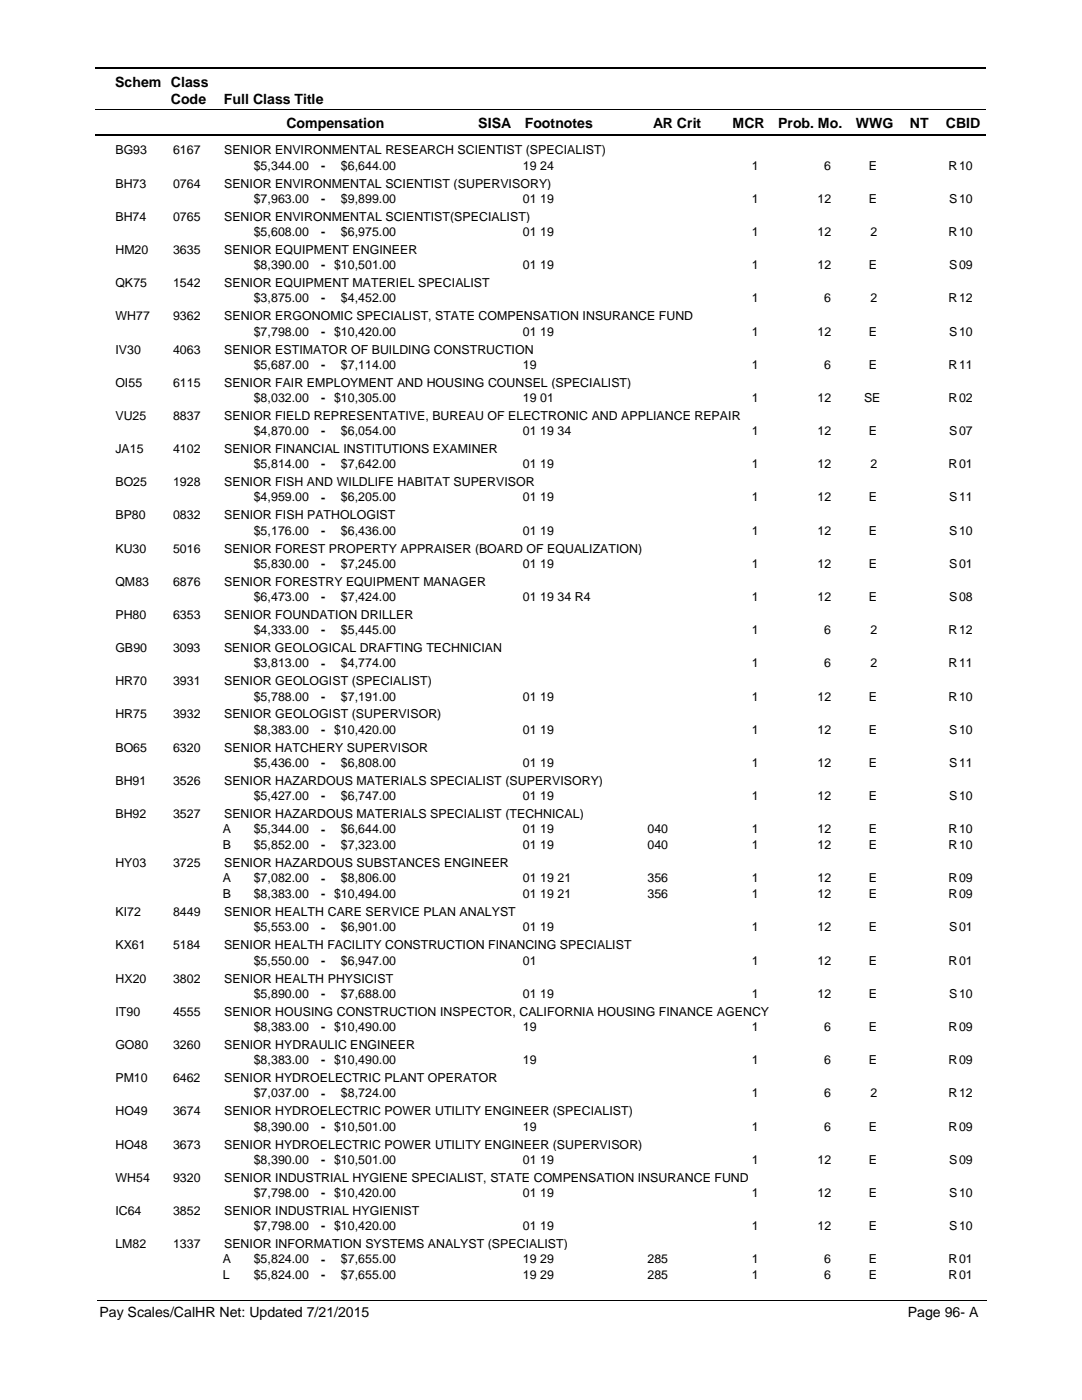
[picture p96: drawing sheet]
<svg xmlns="http://www.w3.org/2000/svg" width="216mm" height="279mm" viewBox="0 0 216 279" stroke-linecap="round" stroke-linejoin="round" font-family="sans-serif">
<defs><g id="words">
<g font-size="2.8">
<text x="23" y="17.3">Schem Class</text>
<text x="34.1" y="20.7">Code</text>
<text x="44.7" y="20.7">Full Class Title</text>
<text x="57.2" y="25.6">Compensation</text>
<text x="95.4" y="25.6">SISA</text>
<text x="104.7" y="25.6">Footnotes</text>
<text x="130.3" y="25.6">AR Crit</text>
<text x="146.2" y="25.6">MCR</text>
<text x="155.3" y="25.6">Prob. Mo.</text>
<text x="170.8" y="25.6">WWG</text>
<text x="181.5" y="25.6">NT</text>
<text x="188.7" y="25.6">CBID</text>
<text x="19.9" y="262.9">Pay Scales/CalHR Net: Updated 7/21/2015</text>
<text x="181.1" y="262.9">Page 96- A</text>
</g>
<g font-size="2.5">
<text x="23" y="30.8">BG93</text>
<text x="34.5" y="30.8">6167</text>
<text x="44.7" y="30.8">SENIOR ENVIRONMENTAL RESEARCH SCIENTIST (SPECIALIST)</text>
<text x="50.6" y="33.9">$5,344.00</text>
<text x="64.1" y="33.9">-</text>
<text x="68" y="33.9">$6,644.00</text>
<text x="104.3" y="33.9">19 24</text>
<text x="150" y="33.9">1</text>
<text x="164.5" y="33.9">6</text>
<text x="173.4" y="33.9">E</text>
<text x="189.3" y="33.9">R</text>
<text x="191.4" y="33.9">10</text>
<text x="23" y="37.4">BH73</text>
<text x="34.5" y="37.4">0764</text>
<text x="44.7" y="37.4">SENIOR ENVIRONMENTAL SCIENTIST (SUPERVISORY)</text>
<text x="50.6" y="40.5">$7,963.00</text>
<text x="64.1" y="40.5">-</text>
<text x="68" y="40.5">$9,899.00</text>
<text x="104.3" y="40.5">01 19</text>
<text x="150" y="40.5">1</text>
<text x="163.1" y="40.5">12</text>
<text x="173.4" y="40.5">E</text>
<text x="189.4" y="40.5">S</text>
<text x="191.4" y="40.5">10</text>
<text x="23" y="44">BH74</text>
<text x="34.5" y="44">0765</text>
<text x="44.7" y="44">SENIOR ENVIRONMENTAL SCIENTIST(SPECIALIST)</text>
<text x="50.6" y="47.1">$5,608.00</text>
<text x="64.1" y="47.1">-</text>
<text x="68" y="47.1">$6,975.00</text>
<text x="104.3" y="47.1">01 19</text>
<text x="150" y="47.1">1</text>
<text x="163.1" y="47.1">12</text>
<text x="173.7" y="47.1">2</text>
<text x="189.3" y="47.1">R</text>
<text x="191.4" y="47.1">10</text>
<text x="23" y="50.7">HM20</text>
<text x="34.5" y="50.7">3635</text>
<text x="44.7" y="50.7">SENIOR EQUIPMENT ENGINEER</text>
<text x="50.6" y="53.7">$8,390.00</text>
<text x="64.1" y="53.8">- $10,501.00</text>
<text x="104.3" y="53.7">01 19</text>
<text x="150" y="53.7">1</text>
<text x="163.1" y="53.7">12</text>
<text x="173.4" y="53.7">E</text>
<text x="189.4" y="53.7">S</text>
<text x="191.4" y="53.7">09</text>
<text x="23" y="57.3">QK75</text>
<text x="34.5" y="57.3">1542</text>
<text x="44.7" y="57.3">SENIOR EQUIPMENT MATERIEL SPECIALIST</text>
<text x="23" y="63.9">WH77</text>
<text x="34.5" y="63.9">9362</text>
<text x="44.7" y="63.9">SENIOR ERGONOMIC SPECIALIST, STATE COMPENSATION INSURANCE FUND</text>
<text x="50.6" y="60.3">$3,875.00</text>
<text x="64.1" y="60.4">-</text>
<text x="68" y="60.3">$4,452.00</text>
<text x="150" y="60.3">1</text>
<text x="164.5" y="60.3">6</text>
<text x="173.7" y="60.3">2</text>
<text x="189.3" y="60.3">R</text>
<text x="191.4" y="60.3">12</text>
<text x="23" y="70.5">IV30</text>
<text x="34.5" y="70.5">4063</text>
<text x="44.7" y="70.5">SENIOR ESTIMATOR OF BUILDING CONSTRUCTION</text>
<text x="50.6" y="67">$7,798.00</text>
<text x="64.1" y="67">- $10,420.00</text>
<text x="104.3" y="67">01 19</text>
<text x="150" y="67">1</text>
<text x="163.1" y="67">12</text>
<text x="173.4" y="67">E</text>
<text x="189.4" y="67">S</text>
<text x="191.4" y="67">10</text>
<text x="23" y="77.2">OI55</text>
<text x="34.5" y="77.2">6115</text>
<text x="44.7" y="77.2">SENIOR FAIR EMPLOYMENT AND HOUSING COUNSEL (SPECIALIST)</text>
<text x="50.6" y="73.6">$5,687.00</text>
<text x="64.1" y="73.6">-</text>
<text x="68" y="73.6">$7,114.00</text>
<text x="104.3" y="73.6">19</text>
<text x="150" y="73.6">1</text>
<text x="164.5" y="73.6">6</text>
<text x="173.4" y="73.6">E</text>
<text x="189.3" y="73.6">R</text>
<text x="191.4" y="73.6">11</text>
<text x="23" y="83.8">VU25</text>
<text x="34.5" y="83.8">8837</text>
<text x="44.7" y="83.8">SENIOR FIELD REPRESENTATIVE, BUREAU OF ELECTRONIC AND APPLIANCE REPAIR</text>
<text x="50.6" y="80.2">$8,032.00</text>
<text x="64.1" y="80.2">- $10,305.00</text>
<text x="104.3" y="80.2">19 01</text>
<text x="150" y="80.2">1</text>
<text x="163.1" y="80.2">12</text>
<text x="172.4" y="80.2">SE</text>
<text x="189.3" y="80.2">R</text>
<text x="191.4" y="80.2">02</text>
<text x="50.6" y="86.8">$4,870.00</text>
<text x="64.1" y="86.9">-</text>
<text x="68" y="86.8">$6,054.00</text>
<text x="104.3" y="86.8">01 19 34</text>
<text x="150" y="86.8">1</text>
<text x="163.1" y="86.8">12</text>
<text x="173.4" y="86.8">E</text>
<text x="189.4" y="86.8">S</text>
<text x="191.4" y="86.8">07</text>
<text x="23" y="90.4">JA15</text>
<text x="34.5" y="90.4">4102</text>
<text x="44.7" y="90.4">SENIOR FINANCIAL INSTITUTIONS EXAMINER</text>
<text x="50.6" y="93.5">$5,814.00</text>
<text x="64.1" y="93.5">-</text>
<text x="68" y="93.5">$7,642.00</text>
<text x="104.3" y="93.5">01 19</text>
<text x="150" y="93.5">1</text>
<text x="163.1" y="93.5">12</text>
<text x="173.7" y="93.5">2</text>
<text x="189.3" y="93.5">R</text>
<text x="191.4" y="93.5">01</text>
<text x="23" y="97">BO25</text>
<text x="34.5" y="97">1928</text>
<text x="44.7" y="97">SENIOR FISH AND WILDLIFE HABITAT SUPERVISOR</text>
<text x="50.6" y="100.1">$4,959.00</text>
<text x="64.1" y="100.1">-</text>
<text x="68" y="100.1">$6,205.00</text>
<text x="104.3" y="100.1">01 19</text>
<text x="150" y="100.1">1</text>
<text x="163.1" y="100.1">12</text>
<text x="173.4" y="100.1">E</text>
<text x="189.4" y="100.1">S</text>
<text x="191.4" y="100.1">11</text>
<text x="23" y="103.7">BP80</text>
<text x="34.5" y="103.7">0832</text>
<text x="44.7" y="103.7">SENIOR FISH PATHOLOGIST</text>
<text x="50.6" y="106.7">$5,176.00</text>
<text x="64.1" y="106.7">-</text>
<text x="68" y="106.7">$6,436.00</text>
<text x="104.3" y="106.7">01 19</text>
<text x="150" y="106.7">1</text>
<text x="163.1" y="106.7">12</text>
<text x="173.4" y="106.7">E</text>
<text x="189.4" y="106.7">S</text>
<text x="191.4" y="106.7">10</text>
<text x="23" y="110.3">KU30</text>
<text x="34.5" y="110.3">5016</text>
<text x="44.7" y="110.3">SENIOR FOREST PROPERTY APPRAISER (BOARD OF EQUALIZATION)</text>
<text x="50.6" y="113.3">$5,830.00</text>
<text x="64.1" y="113.4">-</text>
<text x="68" y="113.3">$7,245.00</text>
<text x="104.3" y="113.3">01 19</text>
<text x="150" y="113.3">1</text>
<text x="163.1" y="113.3">12</text>
<text x="173.4" y="113.3">E</text>
<text x="189.4" y="113.3">S</text>
<text x="191.4" y="113.3">01</text>
<text x="23" y="116.9">QM83</text>
<text x="34.5" y="116.9">6876</text>
<text x="44.7" y="116.9">SENIOR FORESTRY EQUIPMENT MANAGER</text>
<text x="50.6" y="120">$6,473.00</text>
<text x="64.1" y="120">-</text>
<text x="68" y="120">$7,424.00</text>
<text x="104.3" y="120">01 19 34 R4</text>
<text x="150" y="120">1</text>
<text x="163.1" y="120">12</text>
<text x="173.4" y="120">E</text>
<text x="189.4" y="120">S</text>
<text x="191.4" y="120">08</text>
<text x="23" y="123.5">PH80</text>
<text x="34.5" y="123.5">6353</text>
<text x="44.7" y="123.5">SENIOR FOUNDATION DRILLER</text>
<text x="23" y="130.2">GB90</text>
<text x="34.5" y="130.2">3093</text>
<text x="44.7" y="130.2">SENIOR GEOLOGICAL DRAFTING TECHNICIAN</text>
<text x="50.6" y="126.6">$4,333.00</text>
<text x="64.1" y="126.6">-</text>
<text x="68" y="126.6">$5,445.00</text>
<text x="150" y="126.6">1</text>
<text x="164.5" y="126.6">6</text>
<text x="173.7" y="126.6">2</text>
<text x="189.3" y="126.6">R</text>
<text x="191.4" y="126.6">12</text>
<text x="23" y="136.8">HR70</text>
<text x="34.5" y="136.8">3931</text>
<text x="44.7" y="136.8">SENIOR GEOLOGIST (SPECIALIST)</text>
<text x="50.6" y="133.2">$3,813.00</text>
<text x="64.1" y="133.2">-</text>
<text x="68" y="133.2">$4,774.00</text>
<text x="150" y="133.2">1</text>
<text x="164.5" y="133.2">6</text>
<text x="173.7" y="133.2">2</text>
<text x="189.3" y="133.2">R</text>
<text x="191.4" y="133.2">11</text>
<text x="23" y="143.4">HR75</text>
<text x="34.5" y="143.4">3932</text>
<text x="44.7" y="143.4">SENIOR GEOLOGIST (SUPERVISOR)</text>
<text x="50.6" y="139.8">$5,788.00</text>
<text x="64.1" y="139.8">-</text>
<text x="68" y="139.8">$7,191.00</text>
<text x="104.3" y="139.8">01 19</text>
<text x="150" y="139.8">1</text>
<text x="163.1" y="139.8">12</text>
<text x="173.4" y="139.8">E</text>
<text x="189.3" y="139.8">R</text>
<text x="191.4" y="139.8">10</text>
<text x="50.6" y="146.5">$8,383.00</text>
<text x="64.1" y="146.5">- $10,420.00</text>
<text x="104.3" y="146.5">01 19</text>
<text x="150" y="146.5">1</text>
<text x="163.1" y="146.5">12</text>
<text x="173.4" y="146.5">E</text>
<text x="189.4" y="146.5">S</text>
<text x="191.4" y="146.5">10</text>
<text x="23" y="150">BO65</text>
<text x="34.5" y="150">6320</text>
<text x="44.7" y="150">SENIOR HATCHERY SUPERVISOR</text>
<text x="50.6" y="153.1">$5,436.00</text>
<text x="64.1" y="153.1">-</text>
<text x="68" y="153.1">$6,808.00</text>
<text x="104.3" y="153.1">01 19</text>
<text x="150" y="153.1">1</text>
<text x="163.1" y="153.1">12</text>
<text x="173.4" y="153.1">E</text>
<text x="189.4" y="153.1">S</text>
<text x="191.4" y="153.1">11</text>
<text x="23" y="156.7">BH91</text>
<text x="34.5" y="156.7">3526</text>
<text x="44.7" y="156.7">SENIOR HAZARDOUS MATERIALS SPECIALIST (SUPERVISORY)</text>
<text x="50.6" y="159.7">$5,427.00</text>
<text x="64.1" y="159.7">-</text>
<text x="68" y="159.7">$6,747.00</text>
<text x="104.3" y="159.7">01 19</text>
<text x="150" y="159.7">1</text>
<text x="163.1" y="159.7">12</text>
<text x="173.4" y="159.7">E</text>
<text x="189.4" y="159.7">S</text>
<text x="191.4" y="159.7">10</text>
<text x="23" y="163.3">BH92</text>
<text x="34.5" y="163.3">3527</text>
<text x="44.5" y="166.3">A</text>
<text x="44.7" y="163.3">SENIOR HAZARDOUS MATERIALS SPECIALIST (TECHNICAL)</text>
<text x="50.6" y="166.3">$5,344.00</text>
<text x="64.1" y="166.3">-</text>
<text x="68" y="166.3">$6,644.00</text>
<text x="104.3" y="166.3">01 19</text>
<text x="129.2" y="166.3">040</text>
<text x="150" y="166.3">1</text>
<text x="163.1" y="166.3">12</text>
<text x="173.4" y="166.3">E</text>
<text x="189.3" y="166.3">R</text>
<text x="191.4" y="166.3">10</text>
<text x="23" y="173.1">HY03</text>
<text x="34.5" y="173.1">3725</text>
<text x="44.5" y="169.5">B</text>
<text x="44.7" y="173.1">SENIOR HAZARDOUS SUBSTANCES ENGINEER</text>
<text x="50.6" y="169.5">$5,852.00</text>
<text x="64.1" y="169.5">-</text>
<text x="68" y="169.5">$7,323.00</text>
<text x="104.3" y="169.5">01 19</text>
<text x="129.2" y="169.5">040</text>
<text x="150" y="169.5">1</text>
<text x="163.1" y="169.5">12</text>
<text x="173.4" y="169.5">E</text>
<text x="189.3" y="169.5">R</text>
<text x="191.4" y="169.5">10</text>
<text x="44.5" y="176.1">A</text>
<text x="44.5" y="179.3">B</text>
<text x="50.6" y="176.1">$7,082.00</text>
<text x="50.6" y="179.3">$8,383.00</text>
<text x="64.1" y="176.1">-</text>
<text x="64.1" y="179.3">- $10,494.00</text>
<text x="68" y="176.1">$8,806.00</text>
<text x="104.3" y="179.3">01 19 21</text>
<text x="104.3" y="176.1">01 19 21</text>
<text x="129.2" y="179.3">356</text>
<text x="129.2" y="176.1">356</text>
<text x="150" y="176.1">1</text>
<text x="150" y="179.3">1</text>
<text x="163.1" y="176.1">12</text>
<text x="163.1" y="179.3">12</text>
<text x="173.4" y="179.3">E</text>
<text x="173.4" y="176.1">E</text>
<text x="189.3" y="176.1">R</text>
<text x="189.3" y="179.3">R</text>
<text x="191.4" y="176.1">09</text>
<text x="191.4" y="179.3">09</text>
<text x="23" y="182.9">KI72</text>
<text x="34.5" y="182.9">8449</text>
<text x="44.7" y="182.9">SENIOR HEALTH CARE SERVICE PLAN ANALYST</text>
<text x="50.6" y="185.9">$5,553.00</text>
<text x="64.1" y="185.9">-</text>
<text x="68" y="185.9">$6,901.00</text>
<text x="104.3" y="185.9">01 19</text>
<text x="150" y="185.9">1</text>
<text x="163.1" y="185.9">12</text>
<text x="173.4" y="185.9">E</text>
<text x="189.4" y="185.9">S</text>
<text x="191.4" y="185.9">01</text>
<text x="23" y="189.5">KX61</text>
<text x="34.5" y="189.5">5184</text>
<text x="44.7" y="189.5">SENIOR HEALTH FACILITY CONSTRUCTION FINANCING SPECIALIST</text>
<text x="23" y="196.1">HX20</text>
<text x="34.5" y="196.1">3802</text>
<text x="44.7" y="196.1">SENIOR HEALTH PHYSICIST</text>
<text x="50.6" y="192.5">$5,550.00</text>
<text x="64.1" y="192.6">-</text>
<text x="68" y="192.5">$6,947.00</text>
<text x="104.3" y="192.5">01</text>
<text x="150" y="192.5">1</text>
<text x="163.1" y="192.5">12</text>
<text x="173.4" y="192.5">E</text>
<text x="189.3" y="192.5">R</text>
<text x="191.4" y="192.5">01</text>
<text x="23" y="202.7">IT90</text>
<text x="34.5" y="202.7">4555</text>
<text x="44.7" y="202.7">SENIOR HOUSING CONSTRUCTION INSPECTOR, CALIFORNIA HOUSING FINANCE AGENCY</text>
<text x="50.6" y="199.2">$5,890.00</text>
<text x="64.1" y="199.2">-</text>
<text x="68" y="199.2">$7,688.00</text>
<text x="104.3" y="199.2">01 19</text>
<text x="150" y="199.2">1</text>
<text x="163.1" y="199.2">12</text>
<text x="173.4" y="199.2">E</text>
<text x="189.4" y="199.2">S</text>
<text x="191.4" y="199.2">10</text>
<text x="23" y="209.3">GO80</text>
<text x="34.5" y="209.3">3260</text>
<text x="44.7" y="209.3">SENIOR HYDRAULIC ENGINEER</text>
<text x="50.6" y="205.8">$8,383.00</text>
<text x="64.1" y="205.8">- $10,490.00</text>
<text x="104.3" y="205.8">19</text>
<text x="150" y="205.8">1</text>
<text x="164.5" y="205.8">6</text>
<text x="173.4" y="205.8">E</text>
<text x="189.3" y="205.8">R</text>
<text x="191.4" y="205.8">09</text>
<text x="23" y="216">PM10</text>
<text x="34.5" y="216">6462</text>
<text x="44.7" y="216">SENIOR HYDROELECTRIC PLANT OPERATOR</text>
<text x="50.6" y="212.4">$8,383.00</text>
<text x="64.1" y="212.4">- $10,490.00</text>
<text x="104.3" y="212.4">19</text>
<text x="150" y="212.4">1</text>
<text x="164.5" y="212.4">6</text>
<text x="173.4" y="212.4">E</text>
<text x="189.3" y="212.4">R</text>
<text x="191.4" y="212.4">09</text>
<text x="50.6" y="219">$7,037.00</text>
<text x="64.1" y="219.1">-</text>
<text x="68" y="219">$8,724.00</text>
<text x="150" y="219">1</text>
<text x="164.5" y="219">6</text>
<text x="173.7" y="219">2</text>
<text x="189.3" y="219">R</text>
<text x="191.4" y="219">12</text>
<text x="23" y="222.6">HO49</text>
<text x="34.5" y="222.6">3674</text>
<text x="44.7" y="222.6">SENIOR HYDROELECTRIC POWER UTILITY ENGINEER (SPECIALIST)</text>
<text x="50.6" y="225.6">$8,390.00</text>
<text x="64.1" y="225.7">- $10,501.00</text>
<text x="104.3" y="225.6">19</text>
<text x="150" y="225.6">1</text>
<text x="164.5" y="225.6">6</text>
<text x="173.4" y="225.6">E</text>
<text x="189.3" y="225.6">R</text>
<text x="191.4" y="225.6">09</text>
<text x="23" y="229.2">HO48</text>
<text x="34.5" y="229.2">3673</text>
<text x="44.7" y="229.2">SENIOR HYDROELECTRIC POWER UTILITY ENGINEER (SUPERVISOR)</text>
<text x="50.6" y="232.3">$8,390.00</text>
<text x="64.1" y="232.3">- $10,501.00</text>
<text x="104.3" y="232.3">01 19</text>
<text x="150" y="232.3">1</text>
<text x="163.1" y="232.3">12</text>
<text x="173.4" y="232.3">E</text>
<text x="189.4" y="232.3">S</text>
<text x="191.4" y="232.3">09</text>
<text x="23" y="235.8">WH54</text>
<text x="34.5" y="235.8">9320</text>
<text x="44.7" y="235.8">SENIOR INDUSTRIAL HYGIENE SPECIALIST, STATE COMPENSATION INSURANCE FUND</text>
<text x="50.6" y="238.9">$7,798.00</text>
<text x="64.1" y="238.9">- $10,420.00</text>
<text x="104.3" y="238.9">01 19</text>
<text x="150" y="238.9">1</text>
<text x="163.1" y="238.9">12</text>
<text x="173.4" y="238.9">E</text>
<text x="189.4" y="238.9">S</text>
<text x="191.4" y="238.9">10</text>
<text x="23" y="242.5">IC64</text>
<text x="34.5" y="242.5">3852</text>
<text x="44.7" y="242.5">SENIOR INDUSTRIAL HYGIENIST</text>
<text x="50.6" y="245.5">$7,798.00</text>
<text x="64.1" y="245.5">- $10,420.00</text>
<text x="104.3" y="245.5">01 19</text>
<text x="150" y="245.5">1</text>
<text x="163.1" y="245.5">12</text>
<text x="173.4" y="245.5">E</text>
<text x="189.4" y="245.5">S</text>
<text x="191.4" y="245.5">10</text>
<text x="23" y="249.1">LM82</text>
<text x="34.5" y="249.1">1337</text>
<text x="44.7" y="249.1">SENIOR INFORMATION SYSTEMS ANALYST (SPECIALIST)</text>
<text x="44.5" y="255.3">L</text>
<text x="44.5" y="252.1">A</text>
<text x="50.6" y="252.1">$5,824.00</text>
<text x="50.6" y="255.3">$5,824.00</text>
<text x="64.1" y="252.2">-</text>
<text x="64.1" y="255.3">-</text>
<text x="68" y="252.1">$7,655.00</text>
<text x="68" y="255.3">$7,655.00</text>
<text x="104.3" y="252.1">19 29</text>
<text x="104.3" y="255.3">19 29</text>
<text x="129.2" y="252.1">285</text>
<text x="129.2" y="255.3">285</text>
<text x="150" y="252.1">1</text>
<text x="150" y="255.3">1</text>
<text x="164.5" y="252.1">6</text>
<text x="164.5" y="255.3">6</text>
<text x="173.4" y="252.1">E</text>
<text x="173.4" y="255.3">E</text>
<text x="189.3" y="252.1">R</text>
<text x="189.3" y="255.3">R</text>
<text x="191.4" y="252.1">01</text>
<text x="191.4" y="255.3">01</text>
</g>
</g></defs>
<path d="M19 13.5h177.8M19 27h177.8" fill="none" stroke="#000" stroke-width=".36"/>
<path d="M19 21.8h177.8" fill="none" stroke="#000" stroke-width=".2"/>
<g fill="#fff">
<path d="M46.9 31.2h16.3v3h-16.3z"/>
<path d="M191 31.2h4.2v3h-4.2z"/>
<path d="M46.9 37.8h16.3v3h-16.3z"/>
<path d="M191 37.8h4.2v3h-4.2z"/>
<path d="M46.9 44.5h16.3v3h-16.3z"/>
<path d="M191 44.5h4.2v3h-4.2z"/>
<path d="M46.9 51.1h16.3v3h-16.3z"/>
<path d="M191 51.1h4.2v3h-4.2z"/>
<path d="M46.9 57.7h16.3v3h-16.3z"/>
<path d="M191 57.7h4.2v3h-4.2z"/>
<path d="M46.9 64.3h16.3v3h-16.3z"/>
<path d="M191 64.3h4.2v3h-4.2z"/>
<path d="M46.9 71h16.3v3h-16.3z"/>
<path d="M191 71h4.2v3h-4.2z"/>
<path d="M46.9 77.6h16.3v3h-16.3z"/>
<path d="M191 77.6h4.2v3h-4.2z"/>
<path d="M46.9 84.2h16.3v3h-16.3z"/>
<path d="M191 84.2h4.2v3h-4.2z"/>
<path d="M46.9 90.8h16.3v3h-16.3z"/>
<path d="M191 90.8h4.2v3h-4.2z"/>
<path d="M46.9 97.5h16.3v2.9h-16.3z"/>
<path d="M191 97.5h4.2v2.9h-4.2z"/>
<path d="M46.9 104.1h16.3v3h-16.3z"/>
<path d="M191 104.1h4.2v3h-4.2z"/>
<path d="M46.9 110.7h16.3v3h-16.3z"/>
<path d="M191 110.7h4.2v3h-4.2z"/>
<path d="M46.9 117.3h16.3v3h-16.3z"/>
<path d="M191 117.3h4.2v3h-4.2z"/>
<path d="M46.9 124h16.3v2.9h-16.3z"/>
<path d="M191 124h4.2v2.9h-4.2z"/>
<path d="M46.9 130.6h16.3v3h-16.3z"/>
<path d="M191 130.6h4.2v3h-4.2z"/>
<path d="M46.9 137.2h16.3v3h-16.3z"/>
<path d="M191 137.2h4.2v3h-4.2z"/>
<path d="M46.9 143.8h16.3v3h-16.3z"/>
<path d="M191 143.8h4.2v3h-4.2z"/>
<path d="M46.9 150.5h16.3v2.9h-16.3z"/>
<path d="M191 150.5h4.2v2.9h-4.2z"/>
<path d="M46.9 157.1h16.3v2.9h-16.3z"/>
<path d="M191 157.1h4.2v2.9h-4.2z"/>
<path d="M46.9 163.7h16.3v3h-16.3z"/>
<path d="M191 163.7h4.2v3h-4.2z"/>
<path d="M46.9 166.9h16.3v2.9h-16.3z"/>
<path d="M191 166.9h4.2v2.9h-4.2z"/>
<path d="M46.9 173.5h16.3v3h-16.3z"/>
<path d="M191 173.5h4.2v3h-4.2z"/>
<path d="M46.9 176.7h16.3v2.9h-16.3z"/>
<path d="M191 176.7h4.2v2.9h-4.2z"/>
<path d="M46.9 183.3h16.3v2.9h-16.3z"/>
<path d="M191 183.3h4.2v2.9h-4.2z"/>
<path d="M46.9 189.9h16.3v3h-16.3z"/>
<path d="M191 189.9h4.2v3h-4.2z"/>
<path d="M46.9 196.5h16.3v3h-16.3z"/>
<path d="M191 196.5h4.2v3h-4.2z"/>
<path d="M46.9 203.1h16.3v3h-16.3z"/>
<path d="M191 203.1h4.2v3h-4.2z"/>
<path d="M46.9 209.8h16.3v2.9h-16.3z"/>
<path d="M191 209.8h4.2v2.9h-4.2z"/>
<path d="M46.9 216.4h16.3v3h-16.3z"/>
<path d="M191 216.4h4.2v3h-4.2z"/>
<path d="M46.9 223h16.3v3h-16.3z"/>
<path d="M191 223h4.2v3h-4.2z"/>
<path d="M46.9 229.6h16.3v3h-16.3z"/>
<path d="M191 229.6h4.2v3h-4.2z"/>
<path d="M46.9 236.3h16.3v2.9h-16.3z"/>
<path d="M191 236.3h4.2v2.9h-4.2z"/>
<path d="M46.9 242.9h16.3v3h-16.3z"/>
<path d="M191 242.9h4.2v3h-4.2z"/>
<path d="M46.9 249.5h16.3v3h-16.3z"/>
<path d="M191 249.5h4.2v3h-4.2z"/>
<path d="M46.9 252.7h16.3v3h-16.3z"/>
<path d="M191 252.7h4.2v3h-4.2z"/>
</g>
<path d="M19.4 259.6h177.4" fill="none" stroke="#000" stroke-width=".2"/>
<use href="#words"/>
</svg>
